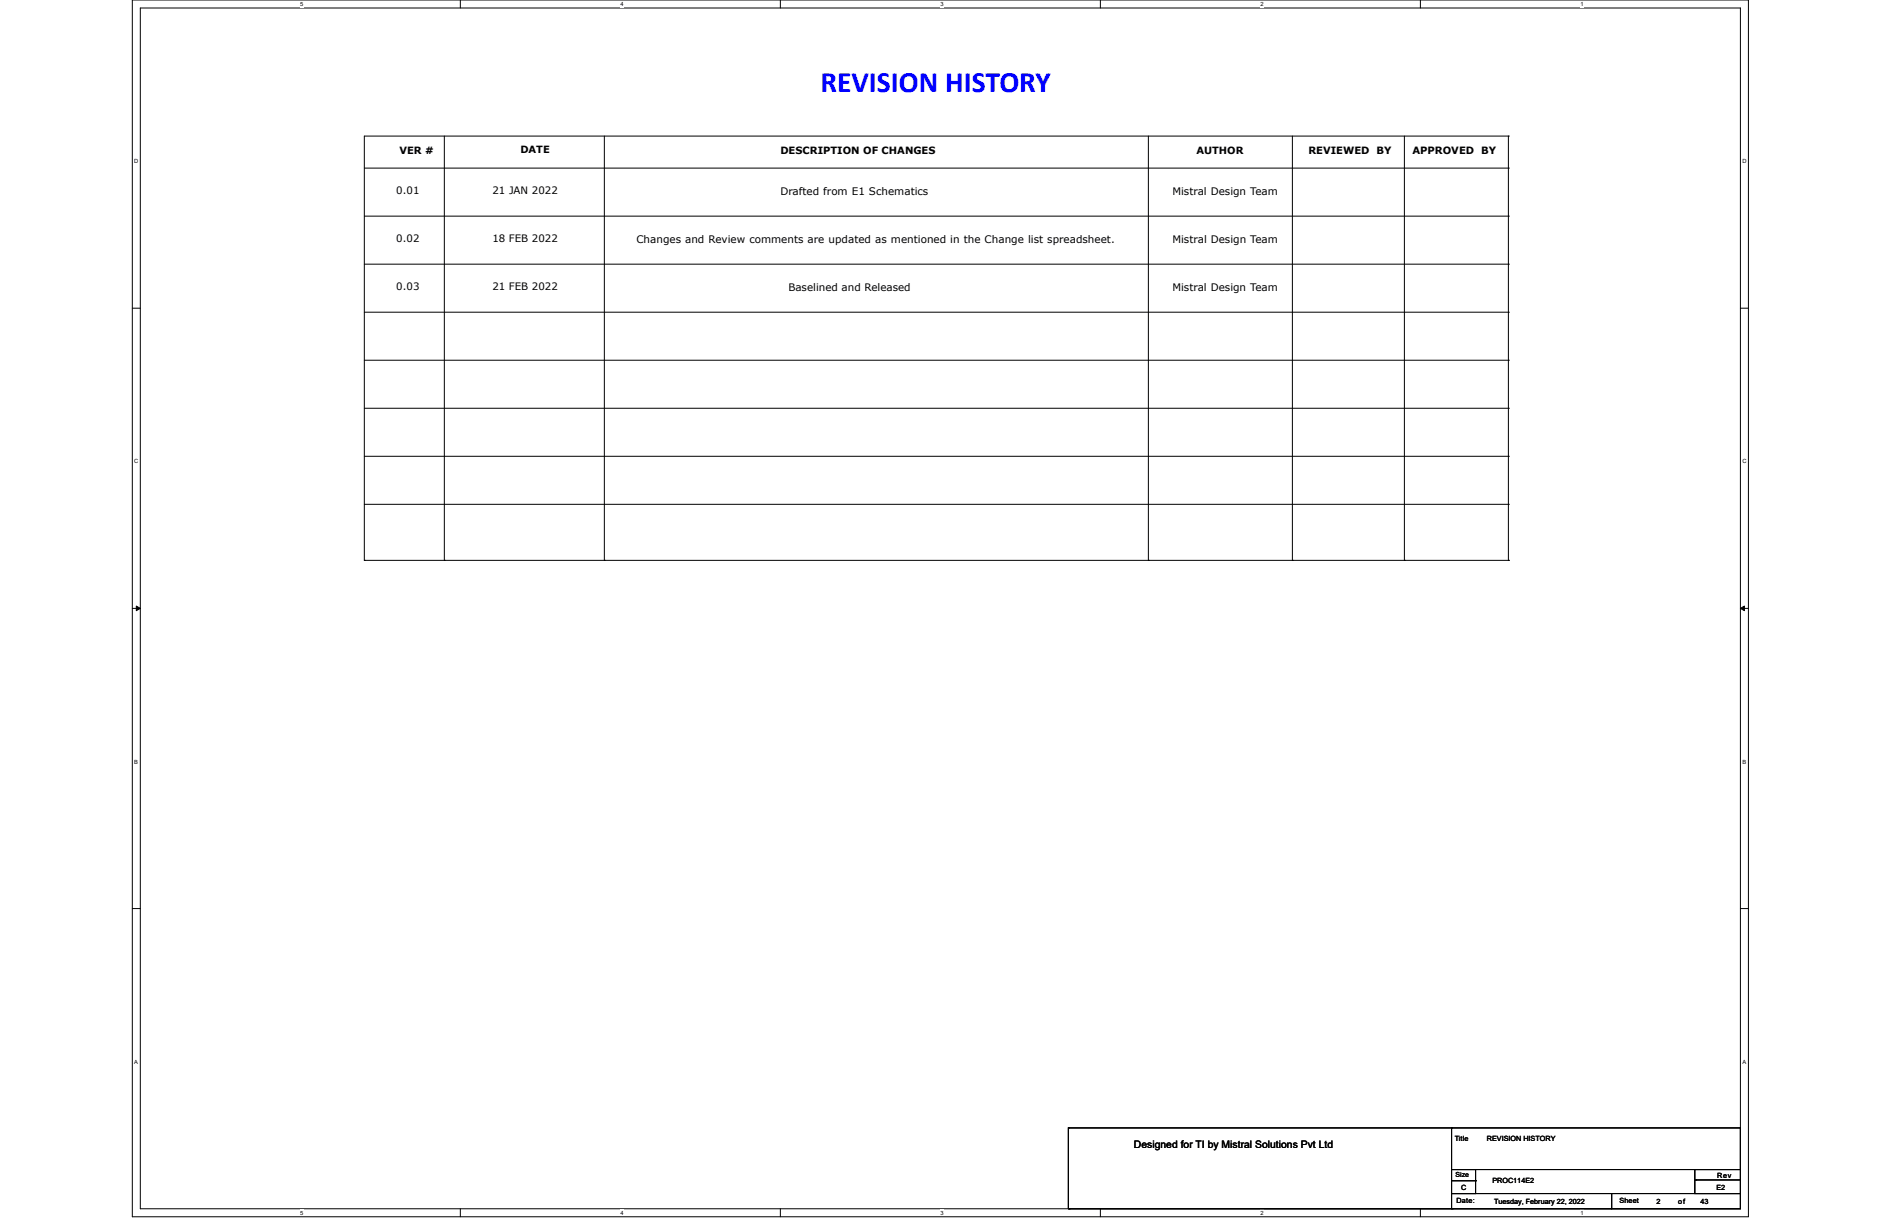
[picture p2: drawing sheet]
<svg xmlns="http://www.w3.org/2000/svg" width="432mm" height="279mm" viewBox="0 0 432 279" stroke-linecap="round" stroke-linejoin="round" font-family="sans-serif">
<defs><g id="words">
<text font-size="6.8" fill="#00f" x="187.5" y="21.1">REVISION HISTORY</text>
<g font-size="2.4">
<text x="178.4" y="44.4">Drafted from E1 Schematics</text>
<text x="268" y="44.4">Mistral Design Team</text>
<text x="145.5" y="55.4">Changes and Review comments are updated as mentioned in the Change list spreadsheet.</text>
<text x="268" y="55.4">Mistral Design Team</text>
<text x="180.2" y="66.4">Baselined and Released</text>
<text x="268" y="66.4">Mistral Design Team</text>
<text x="259.2" y="262.2">Designed for TI by Mistral Solutions Pvt Ltd</text>
</g>
<g font-size="2.3">
<text x="91.3" y="35.2">VER #</text>
<text x="118.9" y="35">DATE</text>
<text x="178.4" y="35.2">DESCRIPTION OF CHANGES</text>
<text x="273.5" y="35.2">AUTHOR</text>
<text x="299.1" y="35.2">REVIEWED BY</text>
<text x="322.9" y="35.2">APPROVED</text>
<text x="338.6" y="35.2">BY</text>
<text x="90.6" y="44.4">0.01</text>
<text x="112.5" y="44.4">21 JAN 2022</text>
<text x="90.6" y="55.4">0.02</text>
<text x="112.5" y="55.4">18 FEB 2022</text>
<text x="90.6" y="66.4">0.03</text>
<text x="112.5" y="66.4">21 FEB 2022</text>
</g>
<g font-size="1.6">
<text x="332.5" y="260.6">Title</text>
<text x="339.9" y="260.6">REVISION HISTORY</text>
<text x="332.7" y="269">Size</text>
<text x="392.5" y="269">Rev</text>
<text x="332.9" y="274.9">Date:</text>
<text x="334" y="271.8">C</text>
<text x="341.1" y="270.3">PROC114E2</text>
<text x="341.5" y="275.1">Tuesday, February 22, 2022</text>
<text x="370.2" y="274.9">Sheet</text>
<text x="378.6" y="275.1">2</text>
<text x="383.6" y="275.1">of</text>
<text x="388.7" y="275.1">43</text>
<text x="392.3" y="271.8">E2</text>
</g>
<g font-size="1.3">
<text x="68.6" y="1.4">5</text>
<text x="141.8" y="1.4">4</text>
<text x="215" y="1.4">3</text>
<text x="288.1" y="1.4">2</text>
<text x="361.3" y="1.4">1</text>
<text x="30.7" y="37.3">D</text>
<text x="398.3" y="37.3">D</text>
<text x="30.7" y="105.9">C</text>
<text x="398.3" y="105.9">C</text>
<text x="30.7" y="174.5">B</text>
<text x="398.3" y="174.5">B</text>
<text x="30.7" y="243">A</text>
<text x="398.3" y="243">A</text>
<text x="68.6" y="277.5">5</text>
<text x="141.8" y="277.5">4</text>
<text x="215" y="277.5">3</text>
<text x="288.1" y="277.5">2</text>
<text x="361.3" y="277.5">1</text>
</g>
</g></defs>
<path d="M30.2 0h369.5v278h-369.5zM32.1 1.8h365.7v274.3h-365.7z" fill="none" stroke="#000" stroke-width=".23"/>
<g fill="#fff">
<path d="M68.7 .2h.7v1.4h-.7z"/>
<path d="M68.7 276.3h.7v1.5h-.7z"/>
</g>
<path d="M105.2 0v1.8M105.2 276.1v1.9" fill="none" stroke="#000" stroke-width=".23"/>
<g fill="#fff">
<path d="M141.8 .2h.7v1.4h-.7z"/>
<path d="M141.8 276.3h.7v1.5h-.7z"/>
</g>
<path d="M178.4 0v1.8M178.4 276.1v1.9" fill="none" stroke="#000" stroke-width=".23"/>
<g fill="#fff">
<path d="M215 .2h.7v1.4h-.7z"/>
<path d="M215 276.3h.7v1.5h-.7z"/>
</g>
<path d="M251.5 0v1.8M251.5 276.1v1.9" fill="none" stroke="#000" stroke-width=".23"/>
<g fill="#fff">
<path d="M288.1 .2h.7v1.4h-.7z"/>
<path d="M288.1 276.3h.7v1.5h-.7z"/>
</g>
<path d="M324.7 0v1.8M324.7 276.1v1.9" fill="none" stroke="#000" stroke-width=".23"/>
<g fill="#fff">
<path d="M361.3 .2h.7v1.4h-.7z"/>
<path d="M361.3 276.3h.7v1.5h-.7z"/>
<path d="M30.7 36.1h1v1.5h-1z"/>
<path d="M398.3 36.1h.9v1.5h-.9z"/>
<path d="M30.7 104.7h1v1.5h-1z"/>
<path d="M398.3 104.7h.9v1.5h-.9z"/>
</g>
<path d="M30.2 70.4h1.9M397.8 70.4h1.9" fill="none" stroke="#000" stroke-width=".23"/>
<g fill="#fff">
<path d="M30.7 173.3h.9v1.4h-.9z"/>
<path d="M398.3 173.3h.9v1.4h-.9z"/>
</g>
<path d="M30.2 139h1.9M31.2 138.5l.9 .5-.9 .5zM397.8 139l.9-.5v1zM397.8 139h1.9" fill="none" stroke="#000" stroke-width=".23"/>
<path d="M31.2 138.5l.9 .5-.9 .5zM397.8 139l.9-.5v1z" fill="#000"/>
<g fill="#fff">
<path d="M30.7 241.9h.9v1.4h-.9z"/>
<path d="M398.3 241.9h.9v1.4h-.9z"/>
</g>
<g fill="none" stroke="#000" stroke-width=".23">
<path d="M83.3 38.4h261.5M101.6 31.1v96.9M138.1 31.1v96.9M262.5 31.1v96.9M295.4 31.1v96.9M321 31.1v96.9M344.8 38.4h.1M344.8 31.1h.1M344.8 31.1h-261.5v96.9M344.8 31.1v96.9M83.3 49.4h261.5M344.8 49.4h.1"/>
<path d="M83.3 71.3h261.5M83.3 60.4h261.5M344.8 71.3h.1M344.8 60.4h.1M83.3 82.3h261.5M83.3 93.3h261.5M344.8 82.3h.1M344.8 93.3h.1M83.3 104.2h261.5M83.3 115.2h261.5M344.8 104.2h.1M344.8 115.2h.1"/>
<path d="M83.3 128h.1M83.3 128h261.5M101.6 128h.1M138.1 128h.1M262.5 128h.1M295.4 128h.1M321 128h.1M344.8 128h.1M30.2 207.6h1.9M397.8 207.6h1.9M244.2 257.7h.1M244.2 257.7h87.8"/>
<path d="M244.2 257.7v18.4M331.8 257.7h66v9.5h-66zM244.2 276.1h.1M244.4 276.1h.1M244.4 276.1h87.8M331.8 267.2h5.5v5.5h-5.5zM331.8 272.7h36.6v3.4h-36.6zM331.8 269.7h5.5M337.3 269.7h.1M368.4 272.7h29.4v3.4h-29.4zM387.4 267.2h10.4v5.5h-10.4zM387.6 269.6h.1"/>
<path d="M387.6 269.6h10.2"/>
</g>
<use href="#words"/>
</svg>
